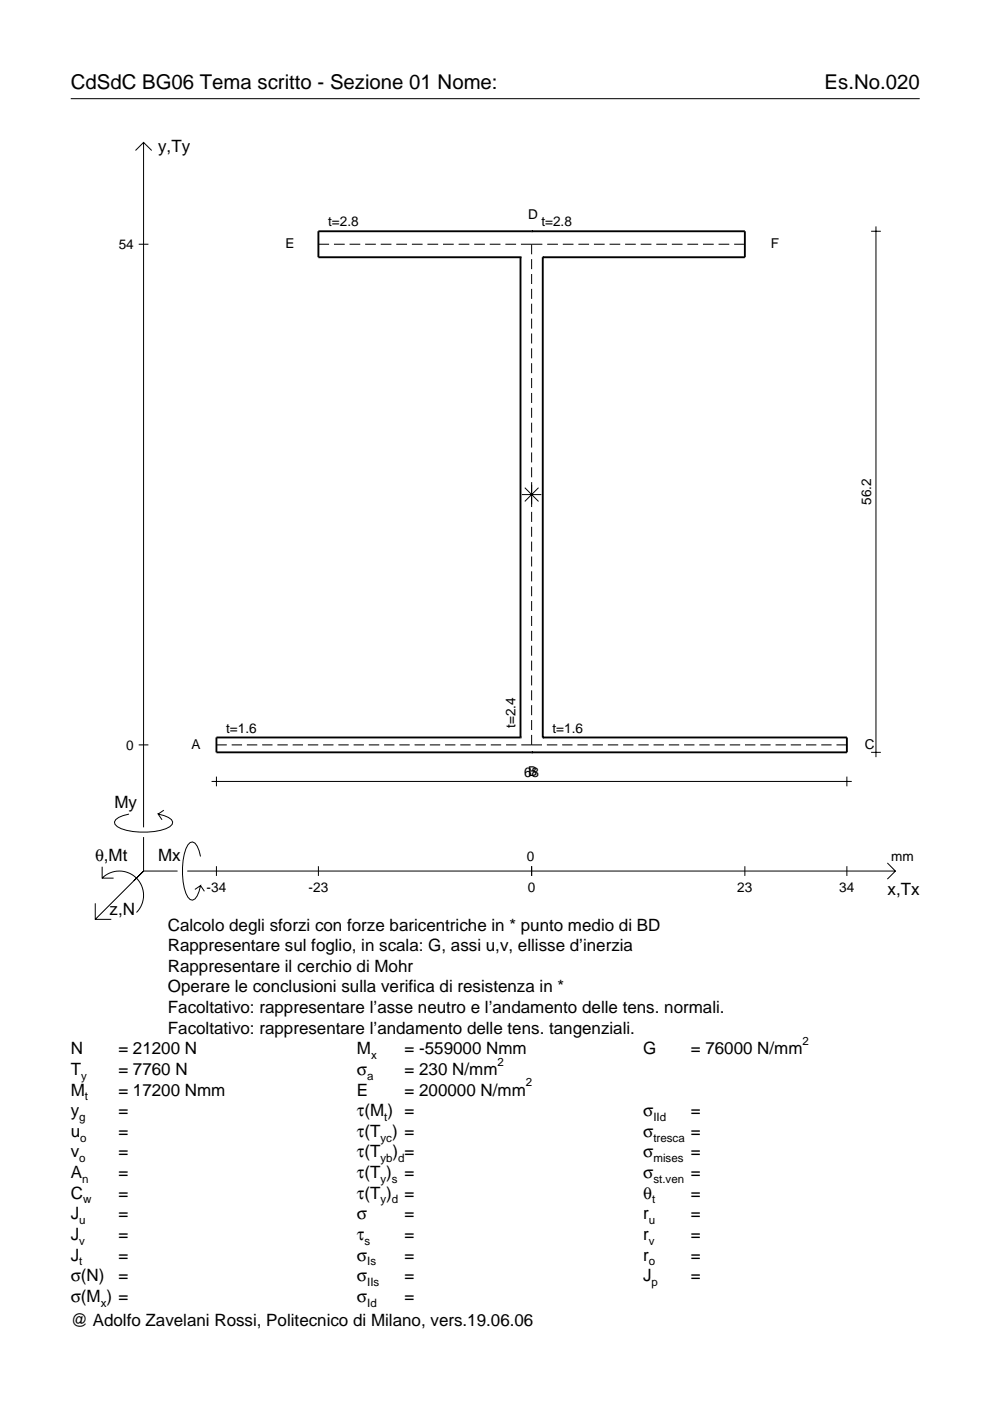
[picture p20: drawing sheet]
<svg xmlns="http://www.w3.org/2000/svg" width="210mm" height="297mm" viewBox="0 0 210 297" stroke-linecap="round" stroke-linejoin="round" font-family="sans-serif">
<defs><g id="words">
<g font-size="4.3">
<text x="15" y="18.9">CdSdC BG06 Tema scritto - Sezione 01 Nome:</text>
<text x="174.8" y="18.9">Es.No.020</text>
</g>
<g font-size="3.6">
<text x="33.5" y="32.3">y,Ty</text>
<text x="24.3" y="171.3">My</text>
<text x="20.1" y="182.6">θ,Mt</text>
<text x="33.5" y="182.6">Mx</text>
<text x="188.2" y="189.8">x,Tx</text>
<text x="23.2" y="193.9">z,N</text>
<text x="35.6" y="197.3">Calcolo degli sforzi con forze baricentriche in * punto medio di BD</text>
<text x="35.6" y="201.7">Rappresentare sul foglio, in scala: G, assi u,v, ellisse d’inerzia</text>
<text x="35.6" y="206">Rappresentare il cerchio di Mohr</text>
<text x="35.6" y="210.4">Operare le conclusioni sulla verifica di resistenza in *</text>
<text x="35.6" y="214.8">Facoltativo: rappresentare l’asse neutro e l’andamento delle tens. normali.</text>
<text x="35.6" y="219.2">Facoltativo: rappresentare l’andamento delle tens. tangenziali.</text>
<text x="15" y="223.5">N</text>
<text x="15" y="227.9">T</text>
<text x="25.1" y="227.9">= 7760 N</text>
<text x="25.1" y="223.5">= 21200 N</text>
<text x="75.7" y="227.9">σ</text>
<text x="75.7" y="223.5">M</text>
<text x="85.8" y="223.5">= -559000 Nmm</text>
<text x="85.8" y="227.9">= 230 N/mm</text>
<text x="136.4" y="223.5">G</text>
<text x="146.5" y="223.5">= 76000 N/mm</text>
<text x="15" y="232.3">M</text>
<text x="25.1" y="232.3">= 17200 Nmm</text>
<text x="75.7" y="232.3">E</text>
<text x="85.8" y="232.3">= 200000 N/mm</text>
<text x="15" y="236.7">y</text>
<text x="25.1" y="236.7">=</text>
<text x="75.7" y="236.7">τ(M ) =</text>
<text x="136.4" y="236.7">σ</text>
<text x="146.5" y="236.7">=</text>
<text x="15" y="241">u</text>
<text x="15" y="245.4">v</text>
<text x="25.1" y="241">=</text>
<text x="25.1" y="245.4">=</text>
<text x="75.7" y="245.4">τ(T</text>
<text x="75.7" y="241">τ(T ) =</text>
<text x="83.3" y="245.4">) =</text>
<text x="136.4" y="241">σ</text>
<text x="136.4" y="245.4">σ</text>
<text x="146.5" y="241">=</text>
<text x="146.5" y="245.4">=</text>
<text x="15" y="249.8">A</text>
<text x="25.1" y="249.8">=</text>
<text x="75.7" y="249.8">τ(T )</text>
<text x="85.8" y="249.8">=</text>
<text x="136.4" y="249.8">σ</text>
<text x="146.5" y="249.8">=</text>
<text x="15" y="254.2">C</text>
<text x="25.1" y="254.2">=</text>
<text x="75.7" y="254.2">τ(T )</text>
<text x="85.8" y="254.2">=</text>
<text x="136.4" y="254.2">θ</text>
<text x="146.5" y="254.2">=</text>
<text x="15" y="258.5">J</text>
<text x="15" y="262.9">J</text>
<text x="25.1" y="258.5">=</text>
<text x="25.1" y="262.9">=</text>
<text x="75.7" y="258.5">σ</text>
<text x="75.7" y="262.9">τ</text>
<text x="85.8" y="262.9">=</text>
<text x="85.8" y="258.5">=</text>
<text x="136.4" y="258.5">r</text>
<text x="136.4" y="262.9">r</text>
<text x="146.5" y="258.5">=</text>
<text x="146.5" y="262.9">=</text>
<text x="15" y="267.3">J</text>
<text x="25.1" y="267.3">=</text>
<text x="75.7" y="267.3">σ</text>
<text x="85.8" y="267.3">=</text>
<text x="136.4" y="267.3">r</text>
<text x="146.5" y="267.3">=</text>
<text x="15" y="271.7">σ(N)</text>
<text x="25.1" y="271.7">=</text>
<text x="75.7" y="271.7">σ</text>
<text x="85.8" y="271.7">=</text>
<text x="136.4" y="271.7">J</text>
<text x="146.5" y="271.7">=</text>
<text x="15" y="281.2">@ Adolfo Zavelani Rossi, Politecnico di Milano, vers.19.06.06</text>
<text x="15" y="276">σ(M ) =</text>
<text x="75.7" y="276">σ</text>
<text x="85.8" y="276">=</text>
</g>
<g font-size="2.9">
<text x="112" y="46.5">D</text>
<text x="25.2" y="52.8">54</text>
<text x="60.5" y="52.7">E</text>
<text x="69.6" y="48">t=2.8</text>
<text x="114.8" y="48">t=2.8</text>
<text x="163.4" y="52.7">F</text>
<text x="184.7" y="107.1" transform="rotate(-90 184.7 107.1)">56.2</text>
<text x="47.9" y="155.3">t=1.6</text>
<text x="109.3" y="154.3" transform="rotate(-90 109.3 154.3)">t=2.4</text>
<text x="117.1" y="155.3">t=1.6</text>
<text x="26.8" y="158.9">0</text>
<text x="40.6" y="158.8">A</text>
<text x="183.4" y="158.8">C</text>
<text x="111.1" y="164.7">68</text>
<text x="112" y="164.5">B</text>
<text x="111.7" y="182.6">0</text>
<text x="189" y="182.6">mm</text>
<text x="43.8" y="189.1">-34</text>
<text x="65.4" y="189.1">-23</text>
<text x="111.9" y="189.1">0</text>
<text x="156.3" y="189.1">23</text>
<text x="178" y="189.1">34</text>
</g>
<g font-size="2.4">
<text x="170.2" y="221.5">2</text>
<text x="78.7" y="224.5">x</text>
<text x="105.5" y="225.9">2</text>
<text x="17.2" y="228.9">y</text>
<text x="18" y="233.3">t</text>
<text x="77.9" y="228.9">a</text>
<text x="111.5" y="230.3">2</text>
<text x="16.8" y="237.7">g</text>
<text x="81.5" y="237.7">t</text>
<text x="138.5" y="237.7">IId</text>
<text x="17" y="242">o</text>
<text x="80.7" y="242">yc</text>
<text x="138.5" y="242">tresca</text>
<text x="16.8" y="246.4">o</text>
<text x="17.4" y="250.8">n</text>
<text x="80.7" y="246.4">yb d</text>
<text x="80.7" y="250.8">y s</text>
<text x="138.5" y="246.4">mises</text>
<text x="138.5" y="250.8">st.ven</text>
<text x="17.6" y="255.2">w</text>
<text x="80.7" y="255.2">y d</text>
<text x="138.2" y="255.2">t</text>
<text x="16.8" y="259.5">u</text>
<text x="16.8" y="263.9">v</text>
<text x="77.3" y="263.9">s</text>
<text x="137.6" y="259.5">u</text>
<text x="137.6" y="263.9">v</text>
<text x="16.8" y="268.3">t</text>
<text x="77.9" y="268.3">Is</text>
<text x="137.6" y="268.3">o</text>
<text x="77.9" y="272.7">IIs</text>
<text x="138.2" y="272.7">p</text>
<text x="21.4" y="277">x</text>
<text x="77.9" y="277">Id</text>
</g>
</g></defs>
<g fill="none" stroke="#000" stroke-width=".21">
<path d="M15 20.9h180M28.7 31.9l1.7-1.7 1.8 1.7M30.4 30.2v145.2M29.4 51.8h2.1M67.5 51.8h2.3M70.8 51.8h2.3M74.1 51.8h2.3M77.4 51.8h2.3M80.7 51.8h2.3M84 51.8h2.3M87.3 51.8h2.3M90.6 51.8h2.3"/>
<path d="M93.9 51.8h2.3M97.2 51.8h2.3M100.5 51.8h2.3M103.8 51.8h2.3M107.1 51.8h2.3M110.4 51.8h4.6M112.7 51.8v2.1M112.7 54.9v2.2M112.7 58.1v2.1M116 51.8h2.3M119.3 51.8h2.3M122.6 51.8h2.3"/>
<path d="M125.9 51.8h2.3M129.2 51.8h2.3M132.5 51.8h2.3M135.8 51.8h2.3M139.1 51.8h2.3M142.4 51.8h2.3M145.7 51.8h2.3M149 51.8h2.3M152.4 51.8h2.2M155.7 51.8h2.2M184.7 49h2.1M185.7 48v112.5"/>
<path d="M112.7 61.2v2.2M112.7 64.4v2.1M112.7 67.5v2.2M112.7 70.7v2.1M112.7 73.9v2.1M112.7 77v2.1M112.7 80.2v2.1M112.7 83.3v2.1M112.7 86.5v2.1M112.7 89.6v2.1M112.7 92.8v2.1M112.7 95.9v2.1"/>
<path d="M112.7 99.1v2.1M110.7 104.9h4.1M111.3 103.4l2.9 2.9M112.7 102.2v5.3M112.7 108.5v2.2M112.7 111.7v2.1M112.7 114.8v2.2M112.7 118v2.1M114.2 103.4l-2.9 2.9M112.7 121.1v2.2M112.7 124.3v2.1M112.7 127.4v2.2"/>
<path d="M112.7 130.6v2.1M112.7 133.7v2.2M112.7 136.9v2.1M29.4 157.9h2.1M45.9 157.9h2.2M49.1 157.9h2.2M52.3 157.9h2.2M55.6 157.9h2.2M58.8 157.9h2.2M62 157.9h2.2M65.3 157.9h2.2M68.5 157.9h2.2"/>
<path d="M71.7 157.9h2.2M75 157.9h2.2M78.2 157.9h2.2M81.4 157.9h2.2M84.7 157.9h2.2M87.9 157.9h2.2M91.1 157.9h2.2M94.4 157.9h2.2M97.6 157.9h2.2M100.8 157.9h2.2M104.1 157.9h2.2M107.3 157.9h2.2"/>
<path d="M110.5 157.9h4.4M112.7 140.1v2.1M112.7 143.2v2.1M112.7 146.4v2.1M112.7 149.5v2.1M112.7 152.7v2.1M112.7 155.8v2.1M115.9 157.9h2.3M119.2 157.9h2.2M122.4 157.9h2.2M125.6 157.9h2.2M128.9 157.9h2.2"/>
<path d="M132.1 157.9h2.2M135.3 157.9h2.2M138.6 157.9h2.2M141.8 157.9h2.2M145 157.9h2.2M148.3 157.9h2.2M151.5 157.9h2.2M154.7 157.9h2.2M158 157.9h2.2M161.2 157.9h2.2M164.4 157.9h2.2M167.7 157.9h2.2"/>
<path d="M170.9 157.9h2.2M174.1 157.9h2.2M177.3 157.9h2.3M184.7 159.5h2.1M27.3 172.6a3.6 3.6 0 0 0-3 1.7l.1 .5a5.7 5.7 0 0 0 3.8 1.5 13.3 13.3 0 0 0 7.8-1l.5-.5 .1-.5a3.6 3.6 0 0 0-3.1-1.7l.8 1.2M30.4 177.5v7.2M34.7 171.8l-1.2 .8M44.9 165.7h135.7M45.9 164.7v2M179.6 164.7v2M20.2 191.5v3.4h3.4M21.7 186.2a5.1 5.1 0 0 1 7.2 0 5.1 5.1 0 0 1 0 7.3"/>
<path d="M21.7 183.8v2.4h2.4M30.4 184.7l-10.2 10.2M30.4 184.7l-2 2M30.4 184.7h7.2M39.7 184.7h150.1M42.5 181.6a3.6 3.6 0 0 0-1.7-3.1l-.5 .1a5.7 5.7 0 0 0-1.5 3.8 13.3 13.3 0 0 0 1 7.8l.5 .5 .5 .2a3.6 3.6 0 0 0 1.7-3.1l-1.2 .8M42.5 187.8l.8 1.2M45.9 183.7v2M67.5 183.7v2M112.7 183.7v2M157.9 183.7v2M179.6 183.7v2"/>
<path d="M188.1 183l1.7 1.7-1.7 1.7"/>
</g>
<path d="M110.4 54.5h.1M110.4 54.5v101.9M110.4 54.5h-42.9v-5.5h90.4v5.5h-42.8M112.7 49h.1M115.1 54.5h.1M115.1 54.5v101.9M110.4 156.4h.1M110.4 156.4h-64.5v3.1h133.7v-3.1h-64.5M112.7 159.5h.1M115.1 156.4h.1" fill="none" stroke="#000" stroke-width=".4"/>
<use href="#words"/>
</svg>
